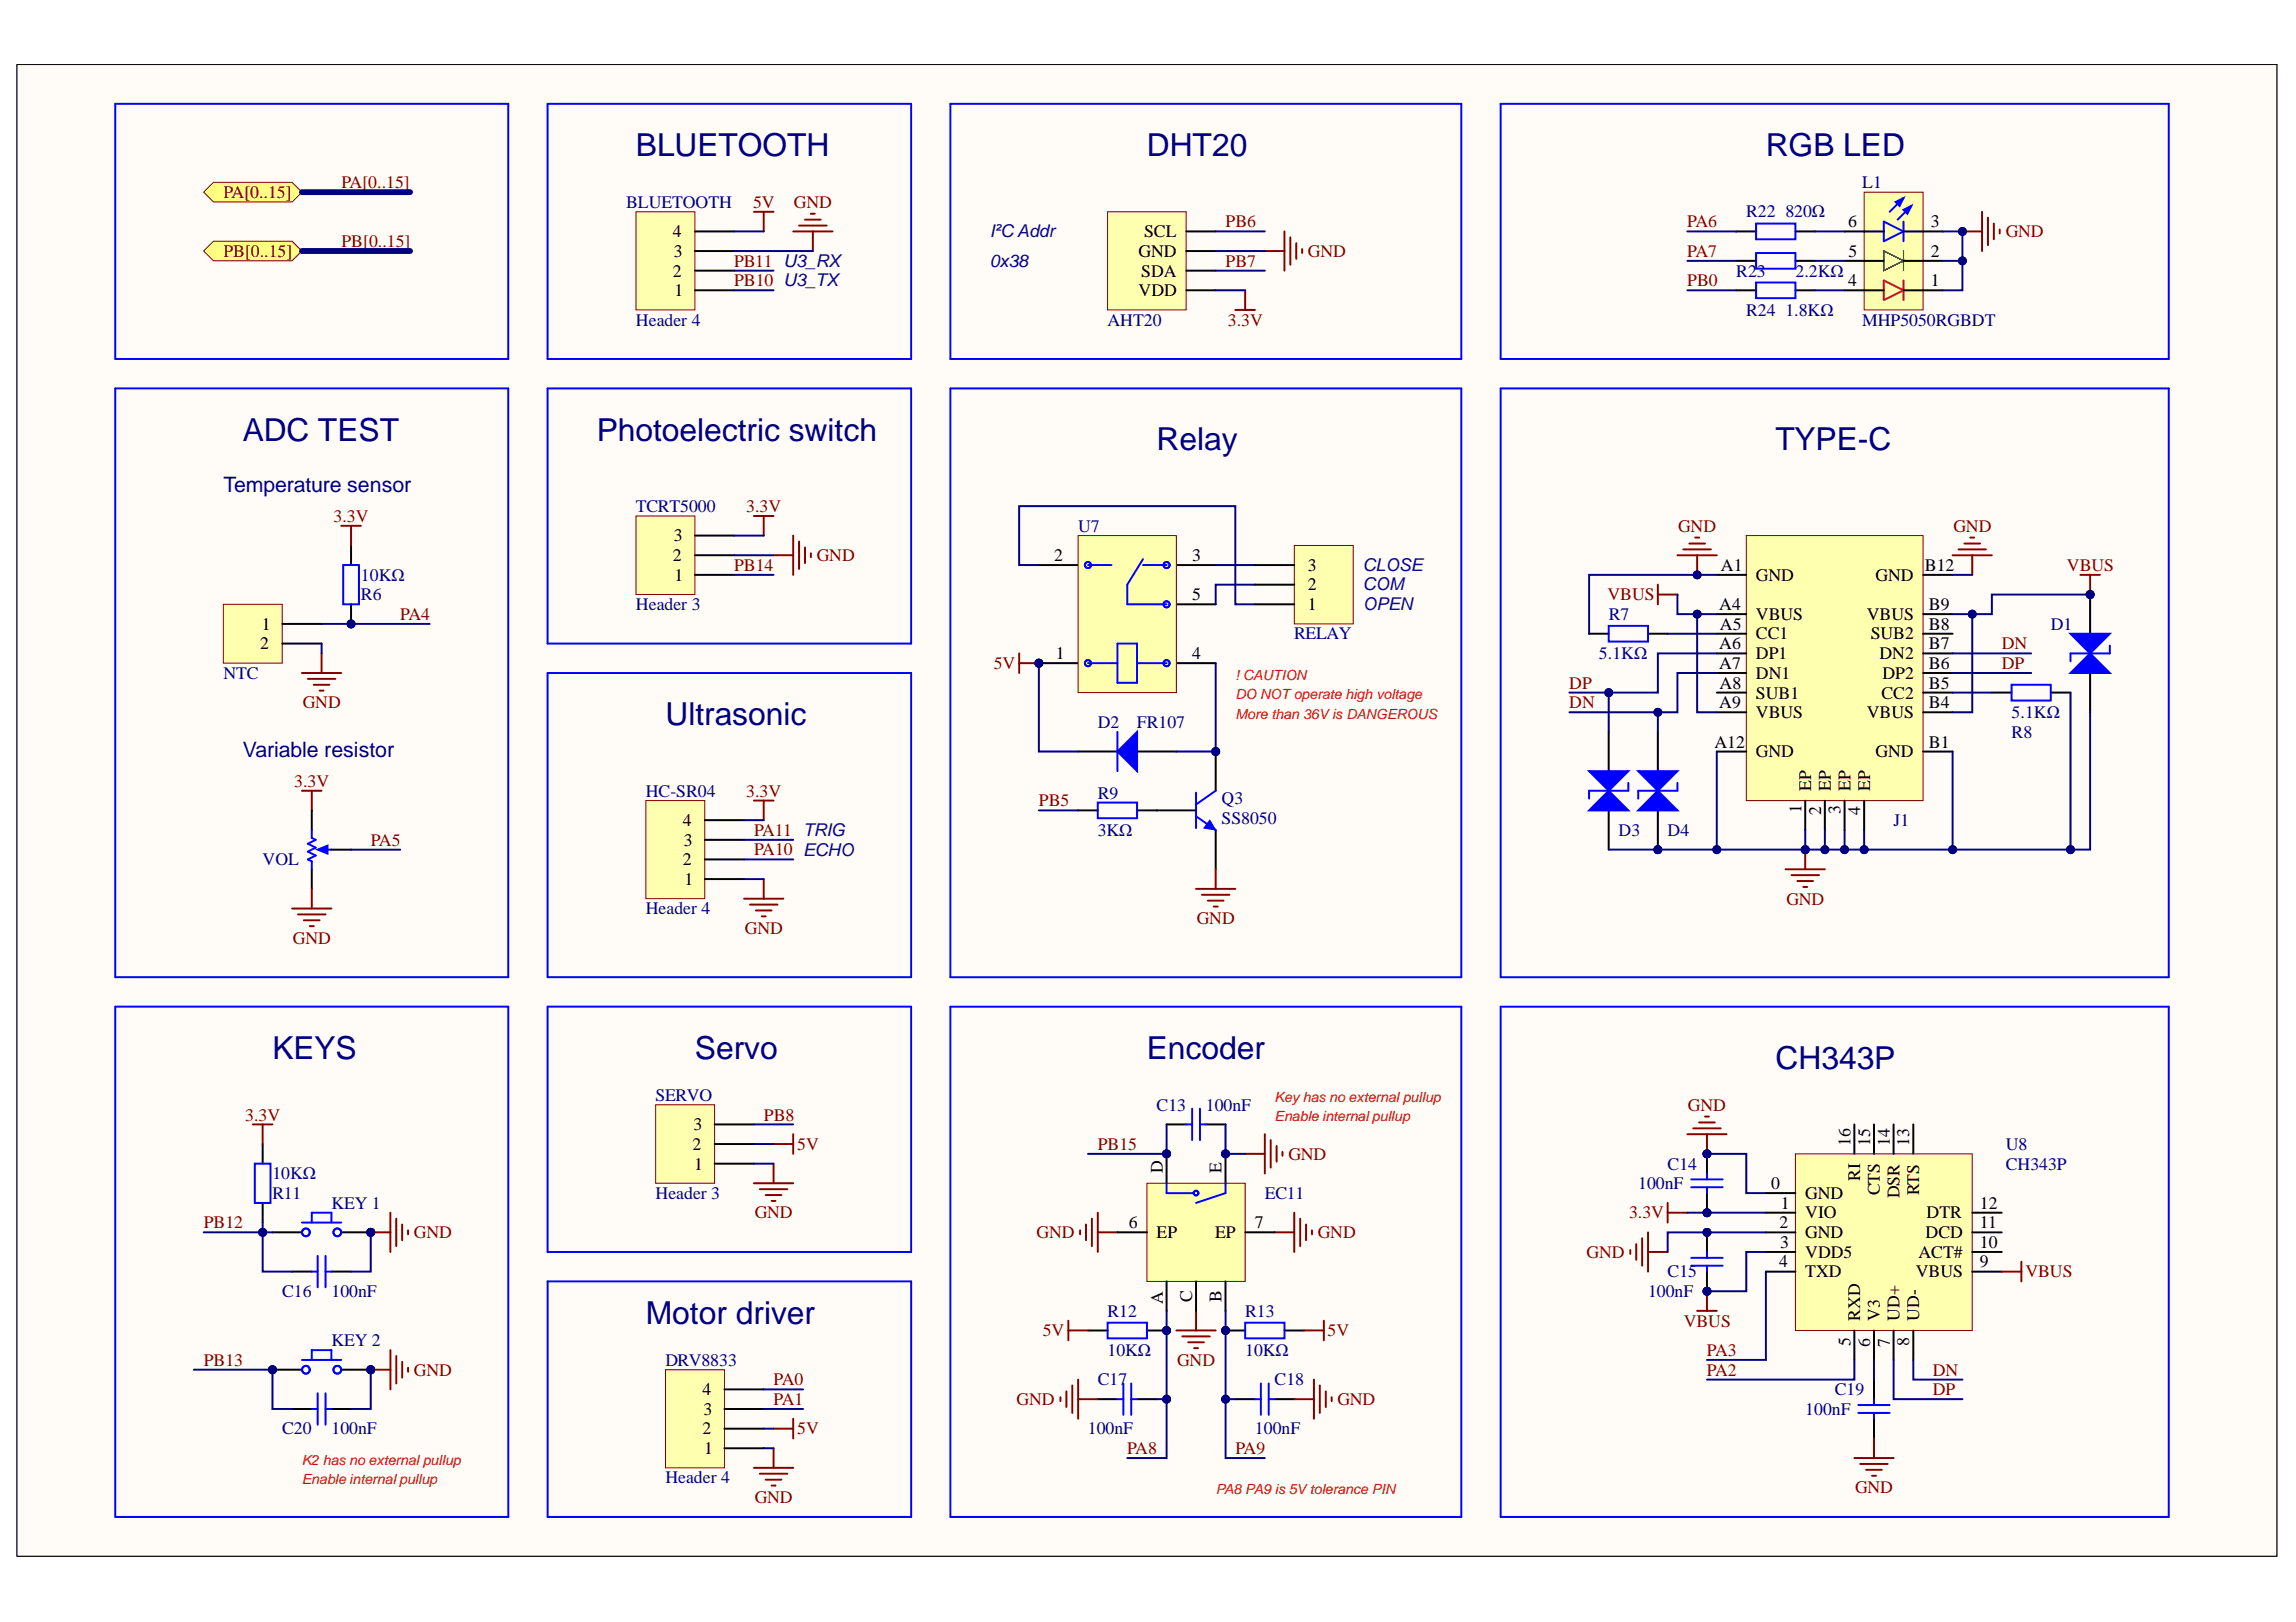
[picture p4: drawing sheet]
<svg xmlns="http://www.w3.org/2000/svg" width="297mm" height="210mm" viewBox="0 0 297 210" stroke-linecap="round" stroke-linejoin="round" font-family="sans-serif">
<defs><g id="words">
<g font-size="4.1" fill="#000080">
<text x="82.3" y="20.2">BLUETOOTH</text>
<text x="148.4" y="20.2">DHT20</text>
<text x="228.4" y="20.2">RGB LED</text>
<text x="31.4" y="57">ADC TEST</text>
<text x="77.2" y="57">Photoelectric switch</text>
<text x="149.6" y="58.3">Relay</text>
<text x="229.7" y="58.3">TYPE-C</text>
<text x="86.1" y="93.8">Ultrasonic</text>
<text x="35.2" y="137">KEYS</text>
<text x="89.9" y="137">Servo</text>
<text x="148.4" y="137">Encoder</text>
<text x="229.7" y="138.3">CH343P</text>
<text x="83.5" y="171.3">Motor driver</text>
</g>
<g font-size="2.7" fill="#000080">
<text x="28.9" y="63.6">Temperature sensor</text>
<text x="31.4" y="97.9">Variable resistor</text>
</g>
<g font-size="2.3" fill="#800000">
<text x="28.9" y="25.6">PA[0..15]</text>
<text x="44.2" y="24.3">PA[0..15]</text>
<text x="97.4" y="26.9">5V</text>
<text x="102.7" y="26.9">GND</text>
<text x="158.6" y="29.4">PB6</text>
<text x="218.3" y="29.4">PA6</text>
<text x="28.9" y="33.2">PB[0..15]</text>
<text x="44.2" y="32">PB[0..15]</text>
<text x="95" y="34.5">PB11 U3_RX</text>
<text x="158.6" y="34.5">PB7</text>
<text x="169.2" y="33.2">GND</text>
<text x="218.3" y="33.2">PA7</text>
<text x="259.5" y="30.7">GND</text>
<text x="95" y="37.1">PB10 U3_TX</text>
<text x="218.3" y="37.1">PB0</text>
<text x="158.8" y="42.1">3.3V</text>
<text x="43.1" y="67.5">3.3V</text>
<text x="96.5" y="66.3">3.3V</text>
<text x="217.1" y="68.8">GND</text>
<text x="252.7" y="68.8">GND</text>
<text x="95" y="73.9">PB14</text>
<text x="105.7" y="72.6">GND</text>
<text x="208" y="77.7">VBUS</text>
<text x="267.4" y="73.9">VBUS</text>
<text x="51.8" y="80.2">PA4</text>
<text x="128.6" y="86.6">5V</text>
<text x="203" y="89.1">DP</text>
<text x="259" y="84">DN</text>
<text x="259" y="86.6">DP</text>
<text x="39.2" y="91.7">GND</text>
<text x="203" y="91.7">DN</text>
<text x="38.1" y="101.8">3.3V</text>
<text x="96.5" y="103.1">3.3V</text>
<text x="134.4" y="104.3">PB5</text>
<text x="48" y="109.4">PA5</text>
<text x="97.6" y="110.7">PA10 ECHO</text>
<text x="97.6" y="108.2">PA11 TRIG</text>
<text x="154.8" y="119.6">GND</text>
<text x="231.1" y="117.1">GND</text>
<text x="37.9" y="122.1">GND</text>
<text x="96.4" y="120.9">GND</text>
<text x="218.4" y="143.7">GND</text>
<text x="31.7" y="145">3.3V</text>
<text x="98.8" y="145">PB8</text>
<text x="103.1" y="148.8">5V</text>
<text x="142" y="148.8">PB15</text>
<text x="166.7" y="150.1">GND</text>
<text x="26.4" y="159">PB12</text>
<text x="53.6" y="160.2">GND</text>
<text x="97.6" y="157.7">GND</text>
<text x="134.1" y="160.2">GND</text>
<text x="170.5" y="160.2">GND</text>
<text x="210.8" y="157.7">3.3V</text>
<text x="205.3" y="162.8">GND</text>
<text x="262" y="165.3">VBUS</text>
<text x="134.9" y="172.9">5V</text>
<text x="171.8" y="172.9">5V</text>
<text x="217.8" y="171.7">VBUS</text>
<text x="26.4" y="176.7">PB13</text>
<text x="53.6" y="178">GND</text>
<text x="100.1" y="179.3">PA0</text>
<text x="152.3" y="176.7">GND</text>
<text x="220.8" y="175.5">PA3</text>
<text x="220.8" y="178">PA2</text>
<text x="250.1" y="178">DN</text>
<text x="100.1" y="181.8">PA1</text>
<text x="103.1" y="185.6">5V</text>
<text x="131.5" y="181.8">GND</text>
<text x="173" y="181.8">GND</text>
<text x="250.1" y="180.6">DP</text>
<text x="145.8" y="188.2">PA8</text>
<text x="159.8" y="188.2">PA9</text>
<text x="97.6" y="194.5">GND</text>
<text x="240" y="193.2">GND</text>
</g>
<g font-size="2.3" fill="#000080">
<text x="81" y="26.9">BLUETOOTH</text>
<text x="225.9" y="28.1">R22</text>
<text x="231" y="28.1">820Ω</text>
<text x="240.9" y="24.3">L1</text>
<text x="224.6" y="35.8">R23</text>
<text x="232.3" y="35.8">2.2KΩ</text>
<text x="225.9" y="40.9">R24</text>
<text x="231" y="40.9">1.8KΩ</text>
<text x="82.3" y="42.1">Header 4</text>
<text x="143.3" y="42.1">AHT20</text>
<text x="240.9" y="42.1">MHP5050RGBDT</text>
<text x="82.3" y="66.3">TCRT5000</text>
<text x="139.5" y="68.8">U7</text>
<text x="46.7" y="77.7">R6</text>
<text x="46.7" y="75.1">10KΩ</text>
<text x="82.3" y="78.9">Header 3</text>
<text x="167.4" y="82.8">RELAY</text>
<text x="208.1" y="80.2">R7</text>
<text x="265.3" y="81.5">D1</text>
<text x="28.9" y="87.8">NTC</text>
<text x="206.9" y="85.3">5.1KΩ</text>
<text x="142" y="94.2">D2</text>
<text x="147.1" y="94.2">FR107</text>
<text x="260.3" y="95.5">R8</text>
<text x="260.3" y="92.9">5.1KΩ</text>
<text x="83.5" y="103.1">HC-SR04</text>
<text x="142" y="103.3">R9</text>
<text x="158" y="104.1">Q3</text>
<text x="158" y="106.6">SS8050</text>
<text x="245" y="106.9">J1</text>
<text x="34" y="112">VOL</text>
<text x="142" y="108.2">3KΩ</text>
<text x="209.4" y="108.2">D3</text>
<text x="215.7" y="108.2">D4</text>
<text x="83.5" y="118.3">Header 4</text>
<text x="84.8" y="142.5">SERVO</text>
<text x="149.6" y="143.7">C13</text>
<text x="156" y="143.7">100nF</text>
<text x="259.5" y="148.8">U8</text>
<text x="35.2" y="155.1">R11</text>
<text x="35.2" y="152.6">10KΩ</text>
<text x="84.8" y="155.1">Header 3</text>
<text x="163.6" y="155.1">EC11</text>
<text x="211.9" y="153.9">100nF</text>
<text x="215.7" y="151.3">C14</text>
<text x="259.5" y="151.3">CH343P</text>
<text x="42.9" y="156.4">KEY 1</text>
<text x="36.5" y="167.8">C16</text>
<text x="42.9" y="167.8">100nF</text>
<text x="213.2" y="167.8">100nF</text>
<text x="215.7" y="165.3">C15</text>
<text x="143.3" y="170.4">R12</text>
<text x="161.1" y="170.4">R13</text>
<text x="42.9" y="174.2">KEY 2</text>
<text x="86.1" y="176.7">DRV8833</text>
<text x="142" y="179.3">C17</text>
<text x="143.3" y="175.5">10KΩ</text>
<text x="161.1" y="175.5">10KΩ</text>
<text x="164.9" y="179.3">C18</text>
<text x="36.5" y="185.6">C20</text>
<text x="42.9" y="185.6">100nF</text>
<text x="140.7" y="185.6">100nF</text>
<text x="162.4" y="185.6">100nF</text>
<text x="233.6" y="183.1">100nF</text>
<text x="237.4" y="180.6">C19</text>
<text x="86.1" y="192">Header 4</text>
</g>
<g font-size="2.3">
<text x="239.1" y="29.4">6</text>
<text x="249.8" y="29.4">3</text>
<text x="87.1" y="35.8">2</text>
<text x="87.1" y="30.7">4</text>
<text x="87.2" y="33.2">3</text>
<text x="147.3" y="33.2">GND</text>
<text x="147.6" y="35.8">SDA</text>
<text x="148" y="30.7">SCL</text>
<text x="239.1" y="33.2">5</text>
<text x="249.8" y="33.2">2</text>
<text x="87.3" y="38.3">1</text>
<text x="147.3" y="38.3">VDD</text>
<text x="239.1" y="37.1">4</text>
<text x="249.8" y="37.1">1</text>
<text x="87.2" y="70.1">3</text>
<text x="87.1" y="72.6">2</text>
<text x="87.3" y="75.1">1</text>
<text x="136.4" y="72.6">2</text>
<text x="154.2" y="72.6">3</text>
<text x="154.2" y="77.7">5</text>
<text x="169.2" y="76.4">2</text>
<text x="169.2" y="73.9">3</text>
<text x="222.6" y="73.9">A1</text>
<text x="227.2" y="75.1">GND</text>
<text x="242.7" y="75.1">GND</text>
<text x="249" y="73.9">B12</text>
<text x="33.9" y="81.5">1</text>
<text x="169.2" y="78.9">1</text>
<text x="222.4" y="78.9">A4</text>
<text x="222.5" y="81.5">A5</text>
<text x="227.2" y="80.2">VBUS</text>
<text x="227.2" y="82.8">CC1</text>
<text x="241.5" y="80.2">VBUS</text>
<text x="242" y="82.8">SUB2</text>
<text x="249.5" y="81.5">B8</text>
<text x="249.5" y="78.9">B9</text>
<text x="33.7" y="84">2</text>
<text x="136.6" y="85.3">1</text>
<text x="154.2" y="85.3">4</text>
<text x="222.4" y="84">A6</text>
<text x="222.4" y="86.6">A7</text>
<text x="222.5" y="89.1">A8</text>
<text x="227.2" y="85.3">DP1</text>
<text x="227.2" y="87.8">DN1</text>
<text x="243.2" y="85.3">DN2</text>
<text x="243.5" y="87.8">DP2</text>
<text x="249.5" y="89.1">B5</text>
<text x="249.5" y="86.6">B6</text>
<text x="249.5" y="84">B7</text>
<text x="222.4" y="91.7">A9</text>
<text x="227.2" y="90.4">SUB1</text>
<text x="227.2" y="92.9">VBUS</text>
<text x="241.5" y="92.9">VBUS</text>
<text x="243.4" y="90.4">CC2</text>
<text x="249.5" y="91.7">B4</text>
<text x="221.8" y="96.7">A12</text>
<text x="227.2" y="98">GND</text>
<text x="242.7" y="98">GND</text>
<text x="249.5" y="96.7">B1</text>
<text x="88.3" y="106.9">4</text>
<text x="233.1" y="105.2" transform="rotate(-90 233.1 105.2)">1</text>
<text x="234.3" y="102.3" transform="rotate(-90 234.3 102.3)">EP</text>
<text x="235.6" y="105.4" transform="rotate(-90 235.6 105.4)">2</text>
<text x="236.9" y="102.3" transform="rotate(-90 236.9 102.3)">EP</text>
<text x="238.1" y="105.3" transform="rotate(-90 238.1 105.3)">3</text>
<text x="239.4" y="102.3" transform="rotate(-90 239.4 102.3)">EP</text>
<text x="240.7" y="105.4" transform="rotate(-90 240.7 105.4)">4</text>
<text x="241.9" y="102.3" transform="rotate(-90 241.9 102.3)">EP</text>
<text x="88.3" y="112">2</text>
<text x="88.5" y="109.4">3</text>
<text x="88.5" y="114.5">1</text>
<text x="89.6" y="148.8">2</text>
<text x="89.7" y="146.3">3</text>
<text x="239.4" y="148.3" transform="rotate(-90 239.4 148.3)">16</text>
<text x="241.9" y="148.3" transform="rotate(-90 241.9 148.3)">15</text>
<text x="244.5" y="148.3" transform="rotate(-90 244.5 148.3)">14</text>
<text x="247" y="148.3" transform="rotate(-90 247 148.3)">13</text>
<text x="89.8" y="151.3">1</text>
<text x="150.4" y="151.9" transform="rotate(-90 150.4 151.9)">D</text>
<text x="158" y="151.9" transform="rotate(-90 158 151.9)">E</text>
<text x="229.2" y="153.9">0</text>
<text x="233.6" y="155.1">GND</text>
<text x="240.7" y="152.8" transform="rotate(-90 240.7 152.8)">RI</text>
<text x="243.2" y="154.7" transform="rotate(-90 243.2 154.7)">CTS</text>
<text x="245.7" y="155.1" transform="rotate(-90 245.7 155.1)">DSR</text>
<text x="248.3" y="154.7" transform="rotate(-90 248.3 154.7)">RTS</text>
<text x="146" y="159">6</text>
<text x="149.6" y="160.2">EP</text>
<text x="157.2" y="160.2">EP</text>
<text x="162.4" y="159">7</text>
<text x="230.2" y="159">2</text>
<text x="230.3" y="161.5">3</text>
<text x="230.4" y="156.4">1</text>
<text x="233.6" y="157.7">VIO</text>
<text x="233.6" y="160.2">GND</text>
<text x="249.1" y="160.2">DCD</text>
<text x="249.3" y="157.7">DTR</text>
<text x="256.1" y="161.5">10</text>
<text x="256.1" y="159">11</text>
<text x="256.1" y="156.4">12</text>
<text x="230.2" y="164">4</text>
<text x="233.6" y="162.8">VDD5</text>
<text x="233.6" y="165.3">TXD</text>
<text x="247.9" y="165.3">VBUS</text>
<text x="248.2" y="162.8">ACT#</text>
<text x="256.1" y="164">9</text>
<text x="150.4" y="168.7" transform="rotate(-90 150.4 168.7)">A</text>
<text x="154.2" y="168.5" transform="rotate(-90 154.2 168.5)">C</text>
<text x="158" y="168.5" transform="rotate(-90 158 168.5)">B</text>
<text x="240.7" y="170.9" transform="rotate(-90 240.7 170.9)">RXD</text>
<text x="243.2" y="170.9" transform="rotate(-90 243.2 170.9)">V3</text>
<text x="245.7" y="170.9" transform="rotate(-90 245.7 170.9)">UD+</text>
<text x="248.3" y="170.9" transform="rotate(-90 248.3 170.9)">UD-</text>
<text x="239.4" y="174.2" transform="rotate(-90 239.4 174.2)">5</text>
<text x="241.9" y="174.3" transform="rotate(-90 241.9 174.3)">6</text>
<text x="244.5" y="174.3" transform="rotate(-90 244.5 174.3)">7</text>
<text x="247" y="174.2" transform="rotate(-90 247 174.2)">8</text>
<text x="90.9" y="185.6">2</text>
<text x="90.9" y="180.6">4</text>
<text x="91" y="183.1">3</text>
<text x="91.1" y="188.2">1</text>
</g>
<g font-size="2.3" fill="#11037f">
<text x="128.1" y="30.7">I²CAddr</text>
<text x="128.1" y="34.5">0x38</text>
<text x="176.3" y="73.9">CLOSE</text>
<text x="176.3" y="76.4">COM</text>
<text x="176.3" y="79">OPEN</text>
</g>
<g font-size="1.8" fill="#f00">
<text x="159.8" y="88">! CAUTION</text>
<text x="159.8" y="90.5">DO NOT operate high voltage</text>
<text x="159.8" y="93">More than 36V is DANGEROUS</text>
<text x="164.9" y="142.6">Keyhas no external pullup</text>
<text x="164.9" y="145.1">Enable internalpullup</text>
<text x="39" y="189.6">K2 has no external pullup</text>
<text x="39" y="192.1">Enable internalpullup</text>
<text x="157.3" y="193.4">PA8 PA9 is 5Vtolerance PIN</text>
</g>
</g></defs>
<path d="M2.2 8.4h292.4v193h-292.4z" fill-rule="evenodd" fill="#fffcf8"/>
<path d="M2.2 8.4h292.4v193h-292.4z" fill="none" stroke="#000" stroke-width=".13"/>
<path d="M2.2 8.4h292.4v193h-292.4z" fill-rule="evenodd" fill="#fffcf8"/>
<path d="M2.2 8.4h292.4v193h-292.4z" fill="none" stroke="#000" stroke-width=".13"/>
<path d="M26.4 24.9l1.2-1.3h10.2l1.3 1.3-1.3 1.2h-10.2z" fill-rule="evenodd" fill="#ffff80"/>
<path d="M26.4 24.9l1.2-1.3h10.2l1.3 1.3-1.3 1.2h-10.2z" fill="none" stroke="#800000" stroke-width=".13"/>
<path d="M26.4 32.5l1.2-1.3h10.2l1.3 1.3-1.3 1.3h-10.2z" fill-rule="evenodd" fill="#ffff80"/>
<path d="M26.4 32.5l1.2-1.3h10.2l1.3 1.3-1.3 1.3h-10.2z" fill="none" stroke="#800000" stroke-width=".13"/>
<path d="M253.9 30h2.5M256.4 27.4v5.1M257.2 28.2v3.5M257.9 28.9v2.1M258.7 29.7v.5" fill="none" stroke="#800000" stroke-width=".25"/>
<circle cx="253.9" cy="30" r=".51" fill="#000080"/>
<circle cx="253.9" cy="30" r=".51" fill="none" stroke="#000080" stroke-width=".13"/>
<circle cx="48" cy="159.5" r=".51" fill="#000080"/>
<circle cx="48" cy="159.5" r=".51" fill="none" stroke="#000080" stroke-width=".13"/>
<path d="M35.2 159.5h3.9M44.1 159.5h3.9" fill="none" stroke="#000" stroke-width=".25"/>
<circle cx="48" cy="159.5" r=".51" fill="#000080"/>
<circle cx="48" cy="159.5" r=".51" fill="none" stroke="#000080" stroke-width=".13"/>
<g fill="none" stroke="#00f" stroke-width=".25">
<path d="M39.1 158.2h5M40.3 158.2v-1.3h2.6v1.3"/>
<circle cx="39.6" cy="159.5" r=".5"/>
<circle cx="43.6" cy="159.5" r=".5"/>
</g>
<circle cx="35.3" cy="177.3" r=".51" fill="#000080"/>
<circle cx="35.3" cy="177.3" r=".51" fill="none" stroke="#000080" stroke-width=".13"/>
<circle cx="48" cy="177.3" r=".51" fill="#000080"/>
<circle cx="48" cy="177.3" r=".51" fill="none" stroke="#000080" stroke-width=".13"/>
<path d="M35.2 177.3h3.9" fill="none" stroke="#000" stroke-width=".25"/>
<circle cx="35.3" cy="177.3" r=".51" fill="#000080"/>
<circle cx="35.3" cy="177.3" r=".51" fill="none" stroke="#000080" stroke-width=".13"/>
<path d="M44.2 177.3h3.8" fill="none" stroke="#000" stroke-width=".25"/>
<circle cx="48" cy="177.3" r=".51" fill="#000080"/>
<circle cx="48" cy="177.3" r=".51" fill="none" stroke="#000080" stroke-width=".13"/>
<g fill="none" stroke="#00f" stroke-width=".25">
<path d="M33 150.6h2v5.1h-2zM39.1 176h5.1M40.3 176v-1.3h2.6v1.3"/>
<circle cx="39.6" cy="177.3" r=".5"/>
<circle cx="43.6" cy="177.3" r=".5"/>
</g>
<path d="M34 148v2.6M34 155.7v2.5" fill="none" stroke="#000" stroke-width=".25"/>
<path d="M48 159.5h2.5M50.5 156.9v5.1M51.3 157.7v3.6M52 158.5v2M52.8 159.2v.5" fill="none" stroke="#800000" stroke-width=".25"/>
<circle cx="48" cy="159.5" r=".51" fill="#000080"/>
<circle cx="48" cy="159.5" r=".51" fill="none" stroke="#000080" stroke-width=".13"/>
<path d="M48 177.3h2.5M50.5 174.7v5.1M51.3 175.5v3.5M52 176.2v2.1M52.8 177v.5" fill="none" stroke="#800000" stroke-width=".25"/>
<circle cx="48" cy="177.3" r=".51" fill="#000080"/>
<circle cx="48" cy="177.3" r=".51" fill="none" stroke="#000080" stroke-width=".13"/>
<path d="M82.3 66.8h7.6v10.1h-7.6z" fill-rule="evenodd" fill="#ffffb0"/>
<path d="M82.3 66.8h7.6v10.1h-7.6z" fill="none" stroke="#800000" stroke-width=".13"/>
<path d="M89.9 74.4h5.1M89.9 71.9h5.1M89.9 69.3h5.1" fill="none" stroke="#000" stroke-width=".25"/>
<path d="M97.5 66.8h2.6M98.8 66.8v2.5M100.1 71.9h2.5M102.6 69.3v5.1M103.4 70.1v3.5M104.1 70.8v2.1M104.9 71.6v.5M32.7 145.5h2.5M34 145.5v2.5" fill="none" stroke="#800000" stroke-width=".25"/>
<circle cx="134.4" cy="85.8" r=".51" fill="#000080"/>
<circle cx="134.4" cy="85.8" r=".51" fill="none" stroke="#000080" stroke-width=".13"/>
<path d="M134.4 85.8h5.1" fill="none" stroke="#000" stroke-width=".25"/>
<circle cx="134.4" cy="85.8" r=".51" fill="#000080"/>
<circle cx="134.4" cy="85.8" r=".51" fill="none" stroke="#000080" stroke-width=".13"/>
<path d="M134.4 73.1h5.1M152.2 73.1h5.1M152.2 78.2h5.1M152.2 85.8h5.1" fill="none" stroke="#000" stroke-width=".25"/>
<path d="M139.5 69.3h12.7v20.3h-12.7z" fill-rule="evenodd" fill="#ffffb0"/>
<path d="M139.5 69.3h12.7v20.3h-12.7z" fill="none" stroke="#800000" stroke-width=".13"/>
<g fill="none" stroke="#00f" stroke-width=".25">
<path d="M140.8 73.1h3M147.9 73.1h3M147.9 72.4l-2.1 3.3v2.5h5.1M140.8 85.8h3.8M144.6 83.3h2.5v5.1h-2.5zM147.1 85.8h3.8"/>
<circle cx="140.8" cy="73.1" r=".39"/>
<circle cx="150.9" cy="73.1" r=".39"/>
<circle cx="150.9" cy="78.2" r=".39"/>
<circle cx="140.8" cy="85.8" r=".39"/>
<circle cx="150.9" cy="85.8" r=".39"/>
</g>
<circle cx="157.3" cy="97.3" r=".51" fill="#000080"/>
<circle cx="157.3" cy="97.3" r=".51" fill="none" stroke="#000080" stroke-width=".13"/>
<path d="M157.3 97.3v5" fill="none" stroke="#000" stroke-width=".25"/>
<circle cx="157.3" cy="97.3" r=".51" fill="#000080"/>
<circle cx="157.3" cy="97.3" r=".51" fill="none" stroke="#000080" stroke-width=".13"/>
<path d="M149.6 104.9h5.1M157.3 107.4v5.1" fill="none" stroke="#000" stroke-width=".25"/>
<path d="M154.7 105.6l2.6 1.8M154.7 102.6v4.6M157.3 102.3l-2.6 1.8" fill="none" stroke="#00f" stroke-width=".25"/>
<path d="M156.5 106.1l.8 1.3-1.5-.2z" fill="#00f"/>
<path d="M156.5 106.1l.8 1.3-1.5-.2z" fill="none" stroke="#00f" stroke-width=".13"/>
<path d="M131.9 84.6v2.5M131.9 85.8h2.5M154.7 115h5.1M155.5 115.8h3.6M156.3 116.6h2M157 117.3h.5M157.3 112.5v2.5" fill="none" stroke="#800000" stroke-width=".25"/>
<path d="M139.5 104.9h2.5M147.1 104.9h2.5" fill="none" stroke="#000" stroke-width=".25"/>
<path d="M142 103.9h5.1v2h-5.1z" fill="none" stroke="#00f" stroke-width=".25"/>
<circle cx="134.4" cy="85.8" r=".51" fill="#000080"/>
<circle cx="134.4" cy="85.8" r=".51" fill="none" stroke="#000080" stroke-width=".13"/>
<path d="M139.5 97.3h5.1M147.1 97.3h5.1" fill="none" stroke="#000" stroke-width=".25"/>
<path d="M147.1 94.7v5.1l-2.5-2.5z" fill="#00f"/>
<path d="M144.6 94.7v5.1M147.1 94.7v5.1l-2.5-2.5z" fill="none" stroke="#00f" stroke-width=".25"/>
<path d="M28.9 78.2h7.6v7.6h-7.6z" fill-rule="evenodd" fill="#ffffb0"/>
<path d="M28.9 78.2h7.6v7.6h-7.6z" fill="none" stroke="#800000" stroke-width=".13"/>
<path d="M36.5 80.7h5.1M36.5 83.3h5.1" fill="none" stroke="#000" stroke-width=".25"/>
<circle cx="45.4" cy="80.7" r=".51" fill="#000080"/>
<circle cx="45.4" cy="80.7" r=".51" fill="none" stroke="#000080" stroke-width=".13"/>
<path d="M45.4 70.6v2.5M45.4 78.2v2.5" fill="none" stroke="#000" stroke-width=".25"/>
<circle cx="45.4" cy="80.7" r=".51" fill="#000080"/>
<circle cx="45.4" cy="80.7" r=".51" fill="none" stroke="#000080" stroke-width=".13"/>
<path d="M44.4 73.1h2v5.1h-2zM41.6 110h1.3" fill="none" stroke="#00f" stroke-width=".25"/>
<path d="M44.1 68h2.6M45.4 68v2.6M39.1 87.1h5M39.8 87.9h3.6M40.6 88.6h2M41.4 89.4h.5M41.6 84.6v2.5M39.1 102.3h2.5M40.3 102.3v2.6" fill="none" stroke="#800000" stroke-width=".25"/>
<path d="M40.3 104.9v2.5M40.3 112.5v2.5" fill="none" stroke="#000" stroke-width=".25"/>
<path d="M41.1 110l1.3-.6v1.1z" fill="#00f"/>
<path d="M40.3 107.4v1l.5 .3-1 .5 1 .5-1 .5 1 .5-1 .5 .5 .3v1M41.1 110l1.3-.6v1.1z" fill="none" stroke="#00f" stroke-width=".25"/>
<path d="M42.9 110h2.5" fill="none" stroke="#000" stroke-width=".25"/>
<path d="M37.8 117.6h5.1M38.6 118.3h3.5M39.3 119.1h2.1M40.1 119.9h.5M40.3 115v2.6" fill="none" stroke="#800000" stroke-width=".25"/>
<path d="M83.6 103.6h7.6v12.7h-7.6z" fill-rule="evenodd" fill="#ffffb0"/>
<path d="M83.6 103.6h7.6v12.7h-7.6z" fill="none" stroke="#800000" stroke-width=".13"/>
<path d="M91.2 113.8h5.1M91.2 111.2h5.1M91.2 108.7h5.1M91.2 106.1h5.1M150.9 145.5h2.6M156 145.5h2.5M37.8 164.6h2.5M42.9 164.6h2.5M37.8 182.3h2.5M42.9 182.3h2.5" fill="none" stroke="#000" stroke-width=".25"/>
<g fill="none" stroke="#800000" stroke-width=".25">
<path d="M96.3 116.3h5M97 117.1h3.6M97.5 103.6h2.6M97.8 117.8h2M98.6 118.6h.5M98.8 103.6v2.5M98.8 113.8v2.5M139.7 159.2v.5M140.5 158.5v2M141.3 157.7v3.6M142 159.5h2.6M142 156.9v5.1"/>
<path d="M161.1 149.3h2.5M163.6 146.8v5.1M164.4 147.5v3.6M164.9 159.5h2.5M165.2 148.3v2M165.9 149.1v.5M167.4 156.9v5.1M168.2 157.7v3.6M169 158.5v2M169.7 159.2v.5M152.2 172.2h5.1M153 172.9h3.5"/>
<path d="M153.7 173.7h2.1M154.5 174.5h.5M154.7 169.6v2.6"/>
</g>
<path d="M153.5 145.5h.7M154.2 143.5v4M155.2 143.5v4M155.2 145.5h.8M40.3 164.6h.8M41.1 162.5v4.1M42.1 162.5v4.1M42.1 164.6h.8M40.3 182.3h.8M41.1 180.3v4.1M42.1 180.3v4.1M42.1 182.3h.8" fill="none" stroke="#00f" stroke-width=".25"/>
<circle cx="150.9" cy="172.2" r=".51" fill="#000080"/>
<circle cx="150.9" cy="172.2" r=".51" fill="none" stroke="#000080" stroke-width=".13"/>
<path d="M148.4 172.2h2.5" fill="none" stroke="#000" stroke-width=".25"/>
<circle cx="150.9" cy="172.2" r=".51" fill="#000080"/>
<circle cx="150.9" cy="172.2" r=".51" fill="none" stroke="#000080" stroke-width=".13"/>
<path d="M140.8 172.2h2.5" fill="none" stroke="#000" stroke-width=".25"/>
<path d="M143.3 171.2h5.1v2h-5.1z" fill="none" stroke="#00f" stroke-width=".25"/>
<circle cx="158.5" cy="172.2" r=".51" fill="#000080"/>
<circle cx="158.5" cy="172.2" r=".51" fill="none" stroke="#000080" stroke-width=".13"/>
<path d="M158.5 172.2h2.6M166.2 172.2h2.5" fill="none" stroke="#000" stroke-width=".25"/>
<circle cx="158.5" cy="172.2" r=".51" fill="#000080"/>
<circle cx="158.5" cy="172.2" r=".51" fill="none" stroke="#000080" stroke-width=".13"/>
<path d="M145.3 179v4.1M146.3 179v4.1M161.1 171.2h5.1v2h-5.1zM163.1 179v4.1M164.1 179v4.1M144.6 181.1h.7M146.3 181.1h.8M162.4 181.1h.7M164.1 181.1h.8" fill="none" stroke="#00f" stroke-width=".25"/>
<g fill="none" stroke="#800000" stroke-width=".25">
<path d="M138.2 172.2h2.6M138.2 170.9v2.6M138.7 179.3v3.5M139.5 178.5v5.1M168.7 172.2h2.6M170 178.5v5.1M170.7 179.3v3.5M171.3 170.9v2.6M137.2 180.8v.5M138 180.1v2M139.5 181.1h2.5M167.4 181.1h2.6"/>
<path d="M171.5 180.1v2M172.3 180.8v.5"/>
</g>
<path d="M142 181.1h2.6M147.1 181.1h2.5M159.8 181.1h2.6M164.9 181.1h2.5" fill="none" stroke="#000" stroke-width=".25"/>
<circle cx="150.9" cy="149.3" r=".51" fill="#000080"/>
<circle cx="150.9" cy="149.3" r=".51" fill="none" stroke="#000080" stroke-width=".13"/>
<circle cx="158.5" cy="149.3" r=".51" fill="#000080"/>
<circle cx="158.5" cy="149.3" r=".51" fill="none" stroke="#000080" stroke-width=".13"/>
<path d="M148.4 153.1h12.7v12.7h-12.7z" fill-rule="evenodd" fill="#ffffb0"/>
<path d="M148.4 153.1h12.7v12.7h-12.7z" fill="none" stroke="#800000" stroke-width=".13"/>
<path d="M150.9 149.3v3.8M150.9 165.8v3.8M154.7 165.8v3.8M158.5 165.8v3.8" fill="none" stroke="#000" stroke-width=".25"/>
<circle cx="150.9" cy="149.3" r=".51" fill="#000080"/>
<circle cx="150.9" cy="149.3" r=".51" fill="none" stroke="#000080" stroke-width=".13"/>
<path d="M158.5 149.3v3.8" fill="none" stroke="#000" stroke-width=".25"/>
<circle cx="158.5" cy="149.3" r=".51" fill="#000080"/>
<circle cx="158.5" cy="149.3" r=".51" fill="none" stroke="#000080" stroke-width=".13"/>
<path d="M144.6 159.5h3.8M161.1 159.5h3.8" fill="none" stroke="#000" stroke-width=".25"/>
<g fill="none" stroke="#00f" stroke-width=".25">
<path d="M150.9 153.1v1.3h3.6M158.5 153.1v1.3l-3.8 1.3"/>
<circle cx="154.7" cy="154.4" r=".3"/>
</g>
<path d="M86.1 177.3h7.6v12.7h-7.6z" fill-rule="evenodd" fill="#ffffb0"/>
<path d="M86.1 177.3h7.6v12.7h-7.6z" fill="none" stroke="#800000" stroke-width=".13"/>
<path d="M93.7 179.8h5.1M93.7 187.4h5.1M93.7 184.9h5.1M93.7 182.3h5.1" fill="none" stroke="#000" stroke-width=".25"/>
<path d="M84.8 143h7.6v10.1h-7.6z" fill-rule="evenodd" fill="#ffffb0"/>
<path d="M84.8 143h7.6v10.1h-7.6z" fill="none" stroke="#800000" stroke-width=".13"/>
<path d="M92.4 150.6h5.1M92.4 148h5.1M92.4 145.5h5.1" fill="none" stroke="#000" stroke-width=".25"/>
<g fill="none" stroke="#800000" stroke-width=".25">
<path d="M161.1 37.6v2.5M163.6 32.5h2.6M166.2 29.9v5.1M166.9 30.7v3.6M167.7 31.5v2M168.5 32.2v.5M159.8 40.1h2.6M97.5 153.1h5.1M98.3 153.9h3.6M99.1 154.7h2M99.8 155.4h.5M100.1 150.6v2.5"/>
<path d="M100.1 148h2.5M102.6 146.8v2.5M97.5 190h5.1M98.3 190.7h3.6M99.1 191.5h2M99.8 192.2h.5M100.1 187.4v2.6M100.1 184.9h2.5M102.6 183.6v2.6"/>
</g>
<path d="M70.8 13.4h47.1v33.1h-47.1zM14.9 50.3h50.9v76.2h-50.9zM70.8 50.3h47.1v33h-47.1zM123 50.3h66.1v76.2h-66.1zM70.8 87.1h47.1v39.4h-47.1zM14.9 130.3h50.9v66h-50.9zM70.8 130.3h47.1v31.7h-47.1zM123 130.3h66.1v66h-66.1zM70.8 165.8h47.1M70.8 165.8v30.5h47.1v-30.5" fill="none" stroke="#00f" stroke-width=".25"/>
<path d="M82.3 27.4h7.6v12.7h-7.6z" fill-rule="evenodd" fill="#ffffb0"/>
<path d="M82.3 27.4h7.6v12.7h-7.6z" fill="none" stroke="#800000" stroke-width=".13"/>
<path d="M89.9 37.6h5.1M89.9 35h5.1M89.9 32.5h5.1M89.9 29.9h5.1" fill="none" stroke="#000" stroke-width=".25"/>
<path d="M97.5 27.4h2.6M98.8 27.4v2.5M102.6 29.9h5.1M103.4 29.2h3.5M104.1 28.4h2.1M104.9 27.7h.5M105.2 29.9v2.6" fill="none" stroke="#800000" stroke-width=".25"/>
<path d="M225.9 69.3h22.9v34.3h-22.9z" fill-rule="evenodd" fill="#ffffb0"/>
<path d="M225.9 69.3h22.9v34.3h-22.9z" fill="none" stroke="#800000" stroke-width=".13"/>
<g fill="none" stroke="#000" stroke-width=".25">
<path d="M222.1 74.4h3.8M222.1 79.5h3.8M248.8 74.4h3.8M248.8 79.5h3.8M205.6 82h2.5M213.2 82h2.5M222.1 82h3.8M222.1 84.6h3.8M222.1 87.1h3.8M222.1 89.6h3.8M222.1 92.2h3.8M222.1 97.3h3.8"/>
<path d="M248.8 82h3.8M248.8 84.6h3.8M248.8 87.1h3.8M248.8 89.6h3.8M248.8 92.2h3.8M248.8 97.3h3.8M257.7 89.6h2.5M265.3 89.6h2.6M233.5 103.6v3.8M236.1 103.6v3.8M238.6 103.6v3.8M241.2 103.6v3.8"/>
</g>
<path d="M208.1 81h5.1v2h-5.1zM260.2 88.6h5.1v2.1h-5.1z" fill="none" stroke="#00f" stroke-width=".25"/>
<path d="M214.5 75.7v2.5M214.5 76.9h2.5M217 71.9h5.1M217.8 71.1h3.5M218.6 70.3h2M219.3 69.6h.5M219.6 71.9v2.5" fill="none" stroke="#800000" stroke-width=".25"/>
<circle cx="219.6" cy="74.4" r=".51" fill="#000080"/>
<circle cx="219.6" cy="74.4" r=".51" fill="none" stroke="#000080" stroke-width=".13"/>
<path d="M252.6 71.9h5.1M253.4 71.1h3.5M254.1 70.3h2.1M254.9 69.6h.5M255.2 71.9v2.5M231 112.5h5.1M231.8 113.3h3.5M232.5 114h2.1M233.3 114.8h.5M233.5 109.9v2.6" fill="none" stroke="#800000" stroke-width=".25"/>
<circle cx="233.5" cy="110" r=".51" fill="#000080"/>
<circle cx="233.5" cy="110" r=".51" fill="none" stroke="#000080" stroke-width=".13"/>
<circle cx="214.5" cy="110" r=".51" fill="#000080"/>
<circle cx="214.5" cy="110" r=".51" fill="none" stroke="#000080" stroke-width=".13"/>
<path d="M214.5 104.9v5" fill="none" stroke="#000" stroke-width=".25"/>
<circle cx="214.5" cy="110" r=".51" fill="#000080"/>
<circle cx="214.5" cy="110" r=".51" fill="none" stroke="#000080" stroke-width=".13"/>
<path d="M214.5 94.7v5.1" fill="none" stroke="#000" stroke-width=".25"/>
<path d="M214.5 102.3l2.5 2.6h-5.1z" fill="#00f"/>
<path d="M214.5 102.3l2.5 2.6h-5.1zM217 101.3v1h-5.1v1.1" fill="none" stroke="#00f" stroke-width=".25"/>
<path d="M211.9 99.8h5.1l-2.5 2.5z" fill="#00f"/>
<path d="M211.9 99.8h5.1l-2.5 2.5z" fill="none" stroke="#00f" stroke-width=".25"/>
<path d="M208.1 94.7v5.1M208.1 104.9v5" fill="none" stroke="#000" stroke-width=".25"/>
<path d="M208.1 102.3l2.6 2.6h-5.1z" fill="#00f"/>
<path d="M208.1 102.3l2.6 2.6h-5.1zM210.7 101.3v1h-5.1v1.1" fill="none" stroke="#00f" stroke-width=".25"/>
<path d="M205.6 99.8h5.1l-2.6 2.5z" fill="#00f"/>
<path d="M205.6 99.8h5.1l-2.6 2.5z" fill="none" stroke="#00f" stroke-width=".25"/>
<circle cx="270.4" cy="76.9" r=".51" fill="#000080"/>
<circle cx="270.4" cy="76.9" r=".51" fill="none" stroke="#000080" stroke-width=".13"/>
<path d="M270.4 76.9v5.1M270.4 87.1v5.1" fill="none" stroke="#000" stroke-width=".25"/>
<circle cx="270.4" cy="76.9" r=".51" fill="#000080"/>
<circle cx="270.4" cy="76.9" r=".51" fill="none" stroke="#000080" stroke-width=".13"/>
<path d="M267.9 87.1l2.5-2.5 2.6 2.5z" fill="#00f"/>
<path d="M267.9 87.1l2.5-2.5 2.6 2.5zM273 83.5v1.1h-5.1v1" fill="none" stroke="#00f" stroke-width=".25"/>
<path d="M267.9 82h5.1l-2.6 2.6z" fill="#00f"/>
<path d="M267.9 82h5.1l-2.6 2.6z" fill="none" stroke="#00f" stroke-width=".25"/>
<path d="M269.1 74.4h2.6M270.4 74.4v2.5" fill="none" stroke="#800000" stroke-width=".25"/>
<circle cx="270.4" cy="76.9" r=".51" fill="#000080"/>
<circle cx="270.4" cy="76.9" r=".51" fill="none" stroke="#000080" stroke-width=".13"/>
<path d="M123 13.4h66.1v33.1h-66.1zM194.1 13.4h86.5v33.1h-86.5zM194.1 50.3h86.5v76.2h-86.5zM194.1 130.3h86.5v66h-86.5z" fill="none" stroke="#00f" stroke-width=".25"/>
<path d="M232.3 149.3h22.9v22.9h-22.9z" fill-rule="evenodd" fill="#ffffb0"/>
<path d="M232.3 149.3h22.9v22.9h-22.9z" fill="none" stroke="#800000" stroke-width=".13"/>
<g fill="none" stroke="#000" stroke-width=".25">
<path d="M228.5 156.9h3.8M228.5 159.5h3.8M228.5 154.4h3.8M239.9 145.5v3.8M242.4 145.5v3.8M245 145.5v3.8M247.5 145.5v3.8M255.2 156.9h3.8M255.2 159.5h3.8M228.5 162h3.8M228.5 164.6h3.8M239.9 172.2v3.8"/>
<path d="M242.4 172.2v3.8M245 172.2v3.8M247.5 172.2v3.8M255.2 162h3.8M255.2 164.6h3.8"/>
</g>
<path d="M219.6 169.6h2.5M220.8 167.1v2.5" fill="none" stroke="#800000" stroke-width=".25"/>
<circle cx="220.8" cy="167.1" r=".51" fill="#000080"/>
<circle cx="220.8" cy="167.1" r=".51" fill="none" stroke="#000080" stroke-width=".13"/>
<path d="M215.7 155.7v2.5M215.7 156.9h2.6" fill="none" stroke="#800000" stroke-width=".25"/>
<circle cx="220.8" cy="156.9" r=".51" fill="#000080"/>
<circle cx="220.8" cy="156.9" r=".51" fill="none" stroke="#000080" stroke-width=".13"/>
<circle cx="220.8" cy="149.3" r=".51" fill="#000080"/>
<circle cx="220.8" cy="149.3" r=".51" fill="none" stroke="#000080" stroke-width=".13"/>
<path d="M220.8 154.4v2.5" fill="none" stroke="#000" stroke-width=".25"/>
<circle cx="220.8" cy="156.9" r=".51" fill="#000080"/>
<circle cx="220.8" cy="156.9" r=".51" fill="none" stroke="#000080" stroke-width=".13"/>
<path d="M220.8 149.3v2.6" fill="none" stroke="#000" stroke-width=".25"/>
<circle cx="220.8" cy="149.3" r=".51" fill="#000080"/>
<circle cx="220.8" cy="149.3" r=".51" fill="none" stroke="#000080" stroke-width=".13"/>
<path d="M218.8 152.6h4.1M218.8 153.6h4.1M220.8 151.9v.7M220.8 153.6v.8" fill="none" stroke="#00f" stroke-width=".25"/>
<path d="M218.3 146.8h5.1M219.1 146h3.5M219.8 145.3h2.1M220.6 144.5h.5M220.8 146.8v2.5" fill="none" stroke="#800000" stroke-width=".25"/>
<circle cx="220.8" cy="149.3" r=".51" fill="#000080"/>
<circle cx="220.8" cy="149.3" r=".51" fill="none" stroke="#000080" stroke-width=".13"/>
<circle cx="220.8" cy="167.1" r=".51" fill="#000080"/>
<circle cx="220.8" cy="167.1" r=".51" fill="none" stroke="#000080" stroke-width=".13"/>
<circle cx="220.8" cy="159.5" r=".51" fill="#000080"/>
<circle cx="220.8" cy="159.5" r=".51" fill="none" stroke="#000080" stroke-width=".13"/>
<path d="M220.8 164.6v2.5" fill="none" stroke="#000" stroke-width=".25"/>
<circle cx="220.8" cy="167.1" r=".51" fill="#000080"/>
<circle cx="220.8" cy="167.1" r=".51" fill="none" stroke="#000080" stroke-width=".13"/>
<path d="M220.8 159.5v2.5" fill="none" stroke="#000" stroke-width=".25"/>
<circle cx="220.8" cy="159.5" r=".51" fill="#000080"/>
<circle cx="220.8" cy="159.5" r=".51" fill="none" stroke="#000080" stroke-width=".13"/>
<path d="M14.9 13.4h50.9v33.1h-50.9zM227.2 36.6h5.1v2h-5.1zM227.2 32.7h5.1v2.1h-5.1zM227.2 28.9h5.1v2.1h-5.1zM218.8 162.8h4.1M218.8 163.8h4.1M220.8 162v.8M220.8 163.8v.8M240.4 181.8h4.1M240.4 182.8h4.1M242.4 181.1v.7M242.4 182.8v.8" fill="none" stroke="#00f" stroke-width=".25"/>
<path d="M224.6 37.6h2.6M224.6 33.8h2.6M224.6 30h2.6M232.3 37.6h2.5M232.3 33.8h2.5M232.3 30h2.5M242.4 178.5v2.6M242.4 183.6v2.6" fill="none" stroke="#000" stroke-width=".25"/>
<path d="M213.2 159.5v5.1M210.9 161.8v.5M211.7 161v2M212.4 160.2v3.6M213.2 162h2.5M259 164.6h2.5M261.5 163.3v2.5M239.9 188.7h5.1M240.7 189.4h3.5M241.4 190.2h2.1M242.2 191h.5M242.4 186.2v2.5" fill="none" stroke="#800000" stroke-width=".25"/>
<path d="M143.3 27.4h10.2v12.7h-10.2z" fill-rule="evenodd" fill="#ffffb0"/>
<path d="M143.3 27.4h10.2v12.7h-10.2z" fill="none" stroke="#800000" stroke-width=".13"/>
<path d="M153.5 37.6h3.8M153.5 35h3.8M153.5 32.5h3.8M153.5 29.9h3.8" fill="none" stroke="#000" stroke-width=".25"/>
<path d="M241.2 24.9h7.6v15.2h-7.6z" fill-rule="evenodd" fill="#ffffb0"/>
<path d="M241.2 24.9h7.6v15.2h-7.6z" fill="none" stroke="#800000" stroke-width=".13"/>
<path d="M238.6 37.6h5.1M238.6 33.8h5.1M238.6 30h5.1M246.3 37.6h5M246.3 33.8h5M246.3 30h5" fill="none" stroke="#000" stroke-width=".25"/>
<path d="M243.7 32.5l2.6 1.3-2.6 1.2zM246.3 32.5v2.5" fill="none" stroke="#0f0" stroke-width=".25"/>
<path d="M243.7 36.3l2.6 1.3-2.6 1.2zM246.3 36.3v2.5" fill="none" stroke="#f00" stroke-width=".25"/>
<path d="M243.7 28.7l2.6 1.3-2.6 1.2zM246.3 28.7v2.5M246.3 25.6l-1.8 1.8M247.3 26.6l-1.8 1.8" fill="none" stroke="#00f" stroke-width=".25"/>
<path d="M246.3 27.2l1-.6-.5 1.1z" fill="#00f"/>
<path d="M246.3 27.2l1-.6-.5 1.1z" fill="none" stroke="#00f" stroke-width=".25"/>
<path d="M245.2 26.1l1.1-.5-.5 1z" fill="#00f"/>
<path d="M245.2 26.1l1.1-.5-.5 1z" fill="none" stroke="#00f" stroke-width=".25"/>
<path d="M251.3 30h2.6v3.8h-2.6" fill="none" stroke="#000080" stroke-width=".25"/>
<circle cx="253.9" cy="33.8" r=".51" fill="#000080"/>
<circle cx="253.9" cy="33.8" r=".51" fill="none" stroke="#000080" stroke-width=".13"/>
<circle cx="253.9" cy="30" r=".51" fill="#000080"/>
<circle cx="253.9" cy="30" r=".51" fill="none" stroke="#000080" stroke-width=".13"/>
<path d="M253.9 33.8v3.8h-2.6" fill="none" stroke="#000080" stroke-width=".25"/>
<circle cx="253.9" cy="33.8" r=".51" fill="#000080"/>
<circle cx="253.9" cy="33.8" r=".51" fill="none" stroke="#000080" stroke-width=".13"/>
<path d="M234.8 30h3.8M234.8 33.8h3.8M234.8 37.6h3.8M95 69.3h3.8M95 74.4h5.1M95 71.9h5.1M134.4 73.1h-2.5v-7.6h27.9v12.7h2.6M157.3 73.1h5.1M162.4 75.7h-5.1v2.5M134.4 85.8v11.5h5.1M134.4 104.9h5.1" fill="none" stroke="#000080" stroke-width=".25"/>
<circle cx="134.4" cy="85.8" r=".51" fill="#000080"/>
<circle cx="134.4" cy="85.8" r=".51" fill="none" stroke="#000080" stroke-width=".13"/>
<path d="M41.6 80.7h14" fill="none" stroke="#000080" stroke-width=".25"/>
<circle cx="45.4" cy="80.7" r=".51" fill="#000080"/>
<circle cx="45.4" cy="80.7" r=".51" fill="none" stroke="#000080" stroke-width=".13"/>
<path d="M41.6 83.3v1.3M45.4 110h6.4M96.3 106.1h2.5M96.3 113.8h2.5M96.3 108.7h6.3M96.3 111.2h6.3M48 159.5v5.1h-2.6" fill="none" stroke="#000080" stroke-width=".25"/>
<circle cx="48" cy="159.5" r=".51" fill="#000080"/>
<circle cx="48" cy="159.5" r=".51" fill="none" stroke="#000080" stroke-width=".13"/>
<path d="M25.1 177.3h10.1v5h2.6" fill="none" stroke="#000080" stroke-width=".25"/>
<circle cx="35.3" cy="177.3" r=".51" fill="#000080"/>
<circle cx="35.3" cy="177.3" r=".51" fill="none" stroke="#000080" stroke-width=".13"/>
<path d="M48 177.3v5h-2.6" fill="none" stroke="#000080" stroke-width=".25"/>
<circle cx="48" cy="177.3" r=".51" fill="#000080"/>
<circle cx="48" cy="177.3" r=".51" fill="none" stroke="#000080" stroke-width=".13"/>
<path d="M150.9 145.5v3.8h-10.1" fill="none" stroke="#000080" stroke-width=".25"/>
<circle cx="150.9" cy="149.3" r=".51" fill="#000080"/>
<circle cx="150.9" cy="149.3" r=".51" fill="none" stroke="#000080" stroke-width=".13"/>
<path d="M158.5 145.5v3.8h2.6" fill="none" stroke="#000080" stroke-width=".25"/>
<circle cx="158.5" cy="149.3" r=".51" fill="#000080"/>
<circle cx="158.5" cy="149.3" r=".51" fill="none" stroke="#000080" stroke-width=".13"/>
<path d="M26.4 159.5h8.8M97.5 150.6h2.6M97.5 145.5h5.1M97.5 148h2.6M98.8 179.8h5.1M98.8 182.3h5.1M98.8 187.4h1.3M98.8 184.9h1.3" fill="none" stroke="#000080" stroke-width=".25"/>
<circle cx="34" cy="159.5" r=".51" fill="#000080"/>
<circle cx="34" cy="159.5" r=".51" fill="none" stroke="#000080" stroke-width=".13"/>
<path d="M149.6 181.1h1.3" fill="none" stroke="#000080" stroke-width=".25"/>
<circle cx="150.9" cy="181.1" r=".51" fill="#000080"/>
<circle cx="150.9" cy="181.1" r=".51" fill="none" stroke="#000080" stroke-width=".13"/>
<path d="M158.6 181.1h1.2" fill="none" stroke="#000080" stroke-width=".25"/>
<circle cx="158.6" cy="181.1" r=".51" fill="#000080"/>
<circle cx="158.6" cy="181.1" r=".51" fill="none" stroke="#000080" stroke-width=".13"/>
<path d="M157.3 85.8v11.5h-5.1" fill="none" stroke="#000080" stroke-width=".25"/>
<circle cx="157.3" cy="97.3" r=".51" fill="#000080"/>
<circle cx="157.3" cy="97.3" r=".51" fill="none" stroke="#000080" stroke-width=".13"/>
<path d="M95 29.9h3.8M95 35h5.1M95 37.6h5.1M95 32.5h10.2M157.3 29.9h6.3M157.3 35h6.3M157.3 37.6h3.8M157.3 32.5h6.3M252.6 74.4h2.6M233.5 107.4v2.5h2.6v-2.5" fill="none" stroke="#000080" stroke-width=".25"/>
<circle cx="233.5" cy="110" r=".51" fill="#000080"/>
<circle cx="233.5" cy="110" r=".51" fill="none" stroke="#000080" stroke-width=".13"/>
<circle cx="236.1" cy="110" r=".51" fill="#000080"/>
<circle cx="236.1" cy="110" r=".51" fill="none" stroke="#000080" stroke-width=".13"/>
<path d="M238.6 107.4v2.5h-2.5" fill="none" stroke="#000080" stroke-width=".25"/>
<circle cx="238.6" cy="110" r=".51" fill="#000080"/>
<circle cx="238.6" cy="110" r=".51" fill="none" stroke="#000080" stroke-width=".13"/>
<circle cx="236.1" cy="110" r=".51" fill="#000080"/>
<circle cx="236.1" cy="110" r=".51" fill="none" stroke="#000080" stroke-width=".13"/>
<path d="M241.2 107.4v2.5h-2.6" fill="none" stroke="#000080" stroke-width=".25"/>
<circle cx="241.2" cy="110" r=".51" fill="#000080"/>
<circle cx="241.2" cy="110" r=".51" fill="none" stroke="#000080" stroke-width=".13"/>
<circle cx="238.6" cy="110" r=".51" fill="#000080"/>
<circle cx="238.6" cy="110" r=".51" fill="none" stroke="#000080" stroke-width=".13"/>
<path d="M222.1 97.3v12.6h11.4" fill="none" stroke="#000080" stroke-width=".25"/>
<circle cx="233.5" cy="110" r=".51" fill="#000080"/>
<circle cx="233.5" cy="110" r=".51" fill="none" stroke="#000080" stroke-width=".13"/>
<circle cx="222.1" cy="110" r=".51" fill="#000080"/>
<circle cx="222.1" cy="110" r=".51" fill="none" stroke="#000080" stroke-width=".13"/>
<path d="M252.6 97.3v12.6h-11.4" fill="none" stroke="#000080" stroke-width=".25"/>
<circle cx="252.6" cy="110" r=".51" fill="#000080"/>
<circle cx="252.6" cy="110" r=".51" fill="none" stroke="#000080" stroke-width=".13"/>
<circle cx="241.2" cy="110" r=".51" fill="#000080"/>
<circle cx="241.2" cy="110" r=".51" fill="none" stroke="#000080" stroke-width=".13"/>
<path d="M222.1 74.4h-16.5v7.6M215.7 82h6.4" fill="none" stroke="#000080" stroke-width=".25"/>
<circle cx="219.6" cy="74.4" r=".51" fill="#000080"/>
<circle cx="219.6" cy="74.4" r=".51" fill="none" stroke="#000080" stroke-width=".13"/>
<path d="M252.6 84.6h10.2M252.6 87.1h10.2M208.1 109.9h14" fill="none" stroke="#000080" stroke-width=".25"/>
<circle cx="222.1" cy="110" r=".51" fill="#000080"/>
<circle cx="222.1" cy="110" r=".51" fill="none" stroke="#000080" stroke-width=".13"/>
<circle cx="214.5" cy="110" r=".51" fill="#000080"/>
<circle cx="214.5" cy="110" r=".51" fill="none" stroke="#000080" stroke-width=".13"/>
<path d="M218.3 156.9h10.2" fill="none" stroke="#000080" stroke-width=".25"/>
<circle cx="220.8" cy="156.9" r=".51" fill="#000080"/>
<circle cx="220.8" cy="156.9" r=".51" fill="none" stroke="#000080" stroke-width=".13"/>
<path d="M220.8 149.3h5.1v5.1h2.6" fill="none" stroke="#000080" stroke-width=".25"/>
<circle cx="220.8" cy="149.3" r=".51" fill="#000080"/>
<circle cx="220.8" cy="149.3" r=".51" fill="none" stroke="#000080" stroke-width=".13"/>
<path d="M228.5 162h-2.6v5.1h-5.1" fill="none" stroke="#000080" stroke-width=".25"/>
<circle cx="220.8" cy="167.1" r=".51" fill="#000080"/>
<circle cx="220.8" cy="167.1" r=".51" fill="none" stroke="#000080" stroke-width=".13"/>
<path d="M228.5 159.5h-12.8v2.5M228.5 164.6v11.4h-7.7M239.9 176v2.5h-19.1M242.4 176v2.5M245 176v5.1h8.9M247.5 176v2.5h6.4" fill="none" stroke="#000080" stroke-width=".25"/>
<circle cx="220.8" cy="159.5" r=".51" fill="#000080"/>
<circle cx="220.8" cy="159.5" r=".51" fill="none" stroke="#000080" stroke-width=".13"/>
<path d="M150.9 169.6v19.1h-5.1" fill="none" stroke="#000080" stroke-width=".25"/>
<circle cx="150.9" cy="172.2" r=".51" fill="#000080"/>
<circle cx="150.9" cy="172.2" r=".51" fill="none" stroke="#000080" stroke-width=".13"/>
<circle cx="150.9" cy="181.1" r=".51" fill="#000080"/>
<circle cx="150.9" cy="181.1" r=".51" fill="none" stroke="#000080" stroke-width=".13"/>
<path d="M158.6 169.6v19.1h5" fill="none" stroke="#000080" stroke-width=".25"/>
<circle cx="158.5" cy="172.2" r=".51" fill="#000080"/>
<circle cx="158.5" cy="172.2" r=".51" fill="none" stroke="#000080" stroke-width=".13"/>
<circle cx="158.6" cy="181.1" r=".51" fill="#000080"/>
<circle cx="158.6" cy="181.1" r=".51" fill="none" stroke="#000080" stroke-width=".13"/>
<path d="M222.1 84.6h-7.6v5h-11.5" fill="none" stroke="#000080" stroke-width=".25"/>
<circle cx="208.1" cy="89.6" r=".51" fill="#000080"/>
<circle cx="208.1" cy="89.6" r=".51" fill="none" stroke="#000080" stroke-width=".13"/>
<path d="M208.1 89.6v5.1" fill="none" stroke="#000080" stroke-width=".25"/>
<circle cx="208.1" cy="89.6" r=".51" fill="#000080"/>
<circle cx="208.1" cy="89.6" r=".51" fill="none" stroke="#000080" stroke-width=".13"/>
<path d="M222.1 87.1h-5.1v5.1h-14" fill="none" stroke="#000080" stroke-width=".25"/>
<circle cx="214.5" cy="92.2" r=".51" fill="#000080"/>
<circle cx="214.5" cy="92.2" r=".51" fill="none" stroke="#000080" stroke-width=".13"/>
<path d="M214.5 92.2v2.5" fill="none" stroke="#000080" stroke-width=".25"/>
<circle cx="214.5" cy="92.2" r=".51" fill="#000080"/>
<circle cx="214.5" cy="92.2" r=".51" fill="none" stroke="#000080" stroke-width=".13"/>
<path d="M219.6 79.5v12.7h2.5" fill="none" stroke="#000080" stroke-width=".25"/>
<circle cx="219.6" cy="79.5" r=".51" fill="#000080"/>
<circle cx="219.6" cy="79.5" r=".51" fill="none" stroke="#000080" stroke-width=".13"/>
<path d="M217 76.9v2.6h5.1" fill="none" stroke="#000080" stroke-width=".25"/>
<circle cx="219.6" cy="79.5" r=".51" fill="#000080"/>
<circle cx="219.6" cy="79.5" r=".51" fill="none" stroke="#000080" stroke-width=".13"/>
<path d="M255.2 79.5v12.7h-2.6M252.6 89.6h5.1" fill="none" stroke="#000080" stroke-width=".25"/>
<circle cx="255.2" cy="79.5" r=".51" fill="#000080"/>
<circle cx="255.2" cy="79.5" r=".51" fill="none" stroke="#000080" stroke-width=".13"/>
<path d="M270.4 76.9h-12.7v2.6h-5.1" fill="none" stroke="#000080" stroke-width=".25"/>
<circle cx="270.4" cy="76.9" r=".51" fill="#000080"/>
<circle cx="270.4" cy="76.9" r=".51" fill="none" stroke="#000080" stroke-width=".13"/>
<circle cx="255.2" cy="79.5" r=".51" fill="#000080"/>
<circle cx="255.2" cy="79.5" r=".51" fill="none" stroke="#000080" stroke-width=".13"/>
<path d="M270.4 92.2v17.7h-17.8" fill="none" stroke="#000080" stroke-width=".25"/>
<circle cx="252.6" cy="110" r=".51" fill="#000080"/>
<circle cx="252.6" cy="110" r=".51" fill="none" stroke="#000080" stroke-width=".13"/>
<circle cx="267.9" cy="110" r=".51" fill="#000080"/>
<circle cx="267.9" cy="110" r=".51" fill="none" stroke="#000080" stroke-width=".13"/>
<path d="M267.9 89.6v20.3" fill="none" stroke="#000080" stroke-width=".25"/>
<circle cx="267.9" cy="110" r=".51" fill="#000080"/>
<circle cx="267.9" cy="110" r=".51" fill="none" stroke="#000080" stroke-width=".13"/>
<path d="M218.3 30h6.3M218.3 33.8h6.3M218.3 37.6h6.3M34 159.5v5.1h3.8" fill="none" stroke="#000080" stroke-width=".25"/>
<circle cx="34" cy="159.5" r=".51" fill="#000080"/>
<circle cx="34" cy="159.5" r=".51" fill="none" stroke="#000080" stroke-width=".13"/>
<path d="M34 158.2v1.3" fill="none" stroke="#000080" stroke-width=".25"/>
<circle cx="34" cy="159.5" r=".51" fill="#000080"/>
<circle cx="34" cy="159.5" r=".51" fill="none" stroke="#000080" stroke-width=".13"/>
<path d="M39.1 24.9h13.9M39.1 32.5h13.9" fill="none" stroke="#000080" stroke-width=".76"/>
<path d="M167.4 70.6h7.7v10.1h-7.7z" fill-rule="evenodd" fill="#ffffb0"/>
<path d="M167.4 70.6h7.7v10.1h-7.7z" fill="none" stroke="#800000" stroke-width=".13"/>
<path d="M162.4 78.2h5M162.4 75.7h5M162.4 73.1h5" fill="none" stroke="#000" stroke-width=".25"/>
<use href="#words"/>
</svg>
